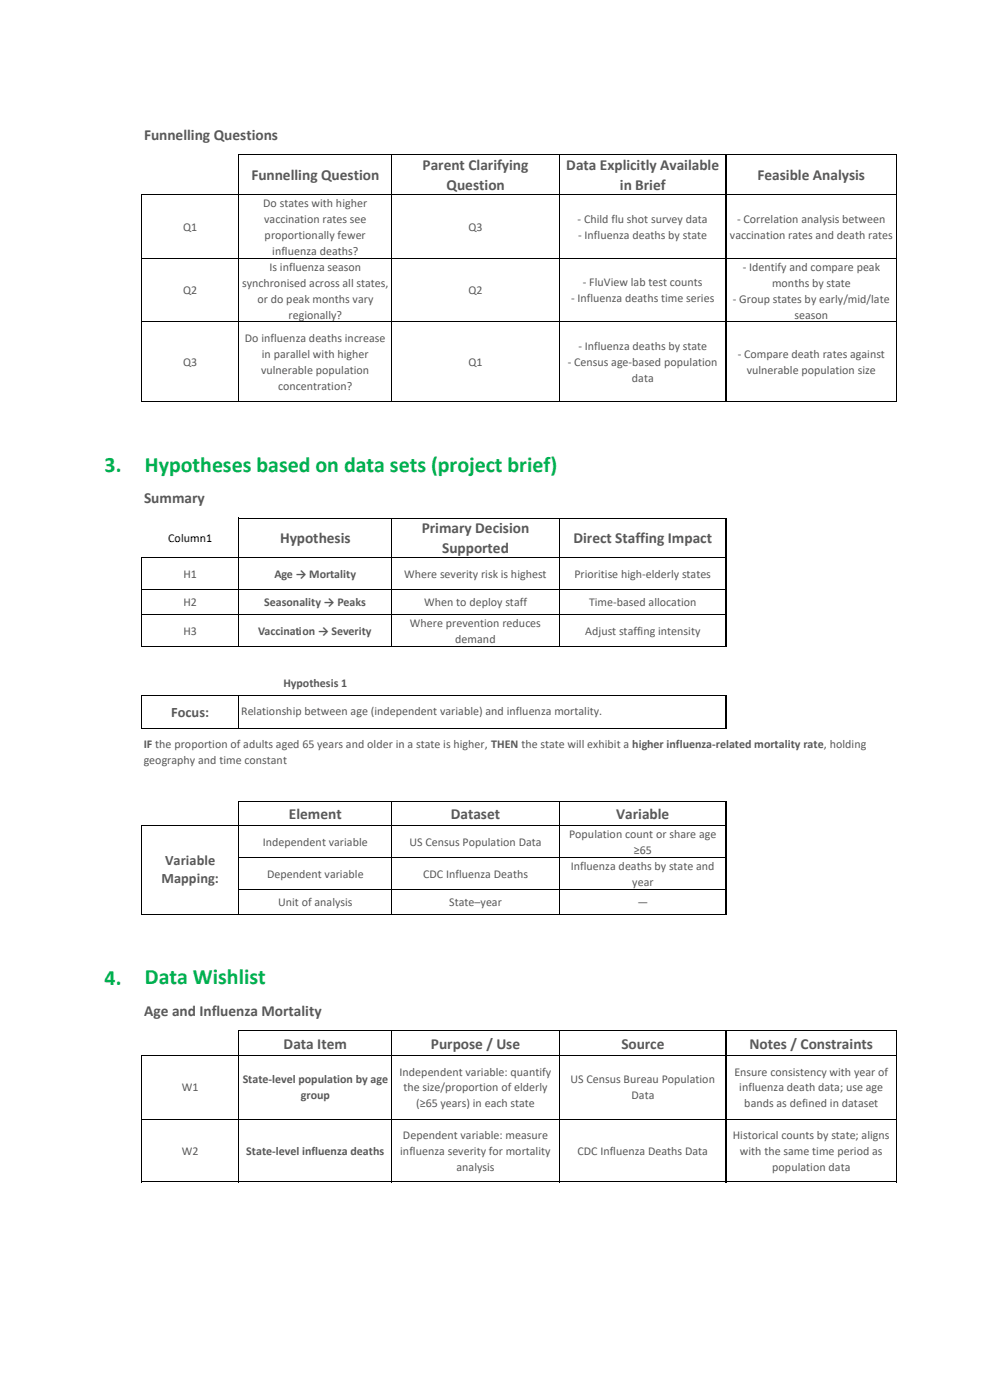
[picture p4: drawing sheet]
<svg xmlns="http://www.w3.org/2000/svg" width="210mm" height="297mm" viewBox="0 0 210 297" stroke-linecap="round" stroke-linejoin="round" font-family="sans-serif">
<defs><g id="words">
<g font-size="4.7" fill="#00b050">
<text x="22.2" y="100.2">3.</text>
<text x="30.7" y="100.1">Hypotheses based on data sets (project brief)</text>
<text x="22.2" y="209">4.</text>
<text x="30.7" y="208.8">Data Wishlist</text>
</g>
<g font-size="3.3" fill="#595959">
<text x="30.6" y="29.6">Funnelling Questions</text>
<text x="53.3" y="38.2">Funnelling Question</text>
<text x="89.6" y="36.1">Parent Clarifying</text>
<text x="94.7" y="40.3">Question</text>
<text x="120.1" y="36.1">Data Explicitly Available</text>
<text x="131.5" y="40.3">in Brief</text>
<text x="160.7" y="38.2">Feasible Analysis</text>
<text x="30.6" y="106.7">Summary</text>
<text x="89.5" y="113.2">Primary Decision</text>
<text x="59.4" y="115.3">Hypothesis</text>
<text x="93.8" y="117.4">Supported</text>
<text x="121.6" y="115.3">Direct Staffing Impact</text>
<text x="61.3" y="173.8">Element</text>
<text x="95.6" y="173.8">Dataset</text>
<text x="130.7" y="173.8">Variable</text>
<text x="30.6" y="215.5">Age and Influenza Mortality</text>
<text x="60.2" y="222.5">Data Item</text>
<text x="91.4" y="222.5">Purpose / Use</text>
<text x="131.8" y="222.5">Source</text>
<text x="159" y="222.5">Notes / Constraints</text>
</g>
<g font-size="3" fill="#595959">
<text x="36.3" y="152.1">Focus:</text>
<text x="35" y="183.5">Variable</text>
<text x="34.3" y="187.4">Mapping:</text>
</g>
<g font-size="2.5" fill="#595959">
<text x="55.8" y="43.9">Do states with higher</text>
<text x="56.1" y="47.3">vaccination rates see</text>
<text x="122.5" y="47.3">- Child flu shot survey data</text>
<text x="156.4" y="47.3">- Correlation analysis between</text>
<text x="38.9" y="48.9">Q1</text>
<text x="56.1" y="50.7">proportionally fewer</text>
<text x="99.4" y="48.9">Q3</text>
<text x="122.7" y="50.6">- Influenza deaths by state</text>
<text x="154.8" y="50.6">vaccination rates and death rates</text>
<text x="57.2" y="57.4">Is influenza season</text>
<text x="57.7" y="54.1">influenza deaths?</text>
<text x="157.6" y="57.4">- Identify and compare peak</text>
<text x="38.9" y="62.4">Q2</text>
<text x="51.4" y="60.8">synchronised across all states,</text>
<text x="54.6" y="64.2">or do peak months vary</text>
<text x="99.4" y="62.4">Q2</text>
<text x="121.1" y="64.1">- Influenza deaths time series</text>
<text x="123.6" y="60.8">- FluView lab test counts</text>
<text x="155.5" y="64.2">- Group states by early/mid/late</text>
<text x="163.8" y="60.8">months by state</text>
<text x="61.2" y="67.6">regionally?</text>
<text x="168.6" y="67.6">season</text>
<text x="38.9" y="77.6">Q3</text>
<text x="52" y="72.6">Do influenza deaths increase</text>
<text x="55.5" y="76">in parallel with higher</text>
<text x="99.4" y="77.6">Q1</text>
<text x="120.5" y="77.6">- Census age-based population</text>
<text x="122.7" y="74.3">- Influenza deaths by state</text>
<text x="156.5" y="76">- Compare death rates against</text>
<text x="55.4" y="79.3">vulnerable population</text>
<text x="59" y="82.7">concentration?</text>
<text x="134.1" y="81">data</text>
<text x="158.4" y="79.3">vulnerable population size</text>
<text x="38.9" y="122.7">H1</text>
<text x="58.2" y="122.7">Age → Mortality</text>
<text x="85.7" y="122.7">Where severity risk is highest</text>
<text x="121.9" y="122.7">Prioritise high-elderly states</text>
<text x="38.9" y="128.6">H2</text>
<text x="56.1" y="128.6">Seasonality → Peaks</text>
<text x="90" y="128.6">When to deploy staff</text>
<text x="125" y="128.6">Time-based allocation</text>
<text x="38.9" y="134.6">H3</text>
<text x="54.7" y="134.6">Vaccination → Severity</text>
<text x="87" y="132.9">Where prevention reduces</text>
<text x="96.6" y="136.3">demand</text>
<text x="124.1" y="134.6">Adjust staffing intensity</text>
<text x="60.1" y="145.8">Hypothesis 1</text>
<text x="51.1" y="151.7">Relationship between age (independent variable) and influenza mortality.</text>
<text x="30.5" y="158.7">IF the proportion of adults aged 65 years and older in a state is higher, THEN the state will exhibit a higher influenza-related mortality rate, holding</text>
<text x="30.5" y="162.1">geography and time constant</text>
<text x="55.8" y="179.5">Independent variable</text>
<text x="86.8" y="179.5">US Census Population Data</text>
<text x="120.7" y="177.8">Population count or share age</text>
<text x="121.1" y="184.6">Influenza deaths by state and</text>
<text x="134.5" y="181.2">≥65</text>
<text x="56.6" y="186.3">Dependent variable</text>
<text x="89.8" y="186.3">CDC Influenza Deaths</text>
<text x="134.1" y="188">year</text>
<text x="59" y="192.3">Unit of analysis</text>
<text x="95.3" y="192.3">State–year</text>
<text x="135.2" y="192.3">—</text>
<text x="38.6" y="231.6">W1</text>
<text x="51.5" y="229.9">State-level population by age</text>
<text x="63.8" y="233.2">group</text>
<text x="84.8" y="228.2">Independent variable: quantify</text>
<text x="85.6" y="231.6">the size/proportion of elderly</text>
<text x="121" y="229.9">US Census Bureau Population</text>
<text x="134" y="233.2">Data</text>
<text x="155.8" y="228.2">Ensure consistency with year of</text>
<text x="156.8" y="231.6">influenza death data; use age</text>
<text x="88.3" y="234.9">(≥65 years) in each state</text>
<text x="157.9" y="234.9">bands as defined in dataset</text>
<text x="38.6" y="245">W2</text>
<text x="52.2" y="245">State-level influenza deaths</text>
<text x="84.9" y="245">influenza severity for mortality</text>
<text x="85.5" y="241.6">Dependent variable: measure</text>
<text x="122.5" y="245">CDC Influenza Deaths Data</text>
<text x="155.5" y="241.6">Historical counts by state; aligns</text>
<text x="157" y="245">with the same time period as</text>
<text x="96.8" y="248.4">analysis</text>
<text x="163.8" y="248.4">population data</text>
</g>
<text font-size="2.5" x="35.7" y="115">Column1</text>
</g></defs>
<g fill="none" stroke="#000" stroke-width=".21">
<path d="M50.7 32.8v52.5M50.8 32.9h139.4M83.1 33v52.3M118.6 33v52.3M190.1 33v52.3M30 41.2v44.1M30.1 41.3h160.1M30.1 54.8h160.1M30.1 68.3h160.1M30.1 85.2h160.1M30 118.3v18.9M30.1 118.4h124.1"/>
<path d="M50.7 109.8v27.4M50.8 109.9h103.4M83.1 110v27.2M118.6 110v27.2M30.1 125.1h124.1M30.1 130.3h124.1M30.1 137.1h124.1M30 147.4v7.2M30.1 147.5h124.1M30.1 154.5h124.1M50.7 147.6v7M30 175.1v19"/>
<path d="M30.1 175.2h124.1M50.7 169.9v24.2M50.8 170h103.4M83.1 170.1v24M118.6 170.1v24M30.1 194h124.1M50.8 182h103.4M50.8 188.8h103.4M50.7 218.6v32.3M50.8 218.7h139.4M83.1 218.8v32.1M118.6 218.8v32.1"/>
<path d="M190.1 218.8v32.1M30 223.8v27.1M30.1 223.9h160.1M30.1 237.4h160.1M30.1 250.8h160.1"/>
</g>
<path d="M154.1 33v52.3M154.1 110v27.2M154.1 147.6v7M154.1 170.1v24M154.1 218.8v32.1" fill="none" stroke="#000" stroke-width=".22"/>
<use href="#words"/>
</svg>
